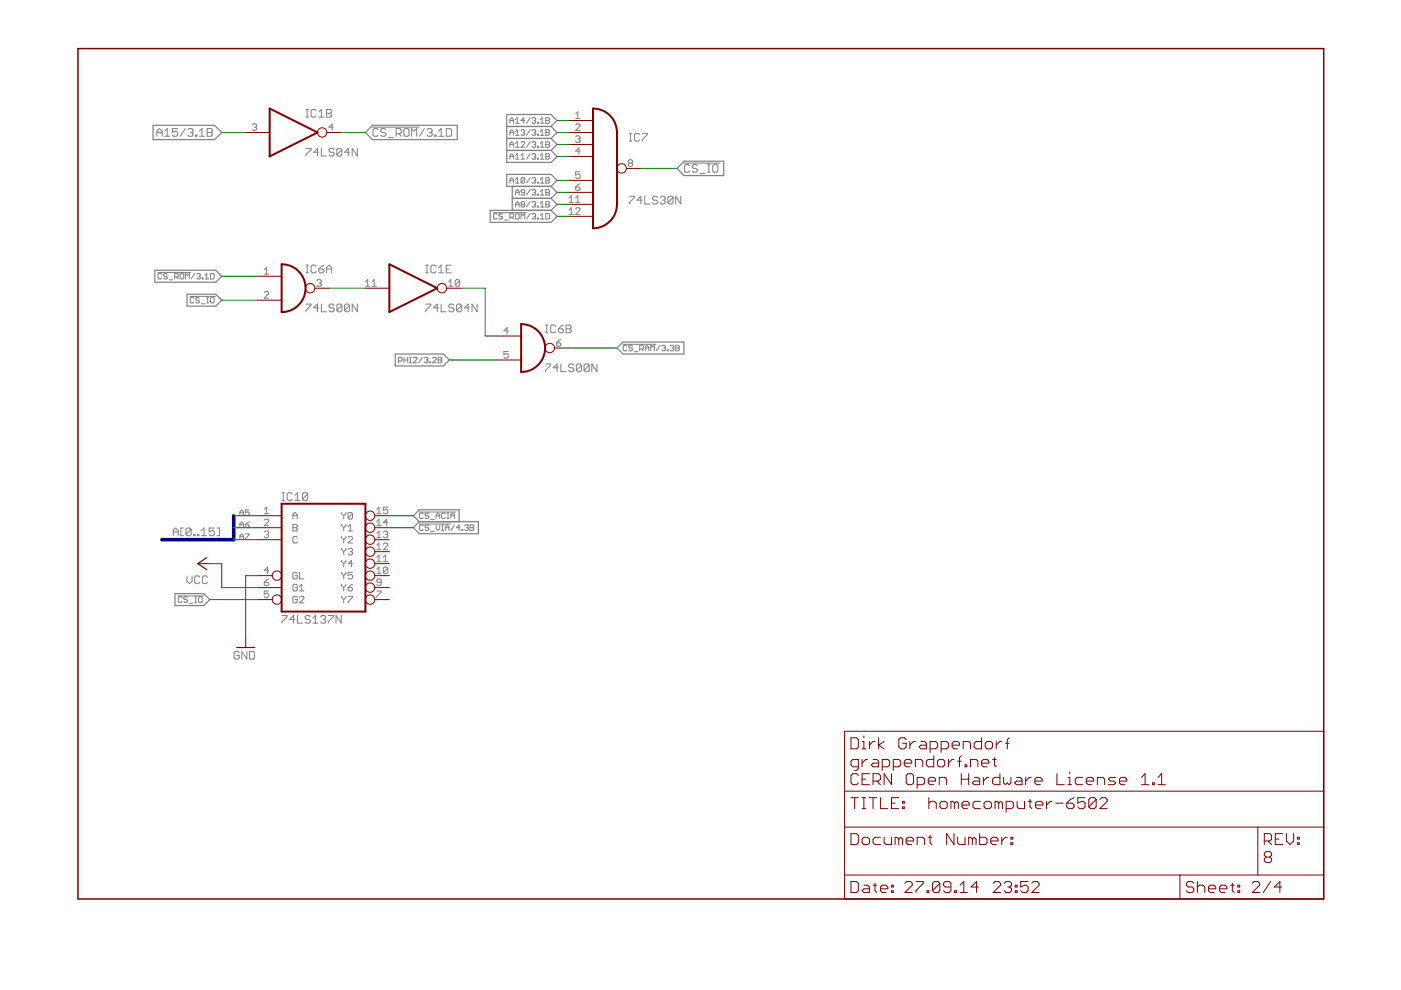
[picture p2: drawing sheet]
<svg xmlns="http://www.w3.org/2000/svg" width="297mm" height="210mm" viewBox="0 0 297 210" stroke-linecap="round" stroke-linejoin="round" font-family="sans-serif">
<g fill="none" stroke="#808080" stroke-width=".21">
<path d="M33.3 28.9v-1.1l.5-.5 .6 .5v1.1M33.3 28.1h1.1M34.9 27.8l.6-.5v1.6M34.9 28.9h1.1M37.6 27.3h-1v.8l.5-.3h.3l.2 .3v.5l-.2 .3h-.6l-.2-.3M39.3 27.3l-1.1 1.6M39.8 27.5l.3-.2h.5l.3 .2v.3l-.3 .3M40.4 28.1h.2M40.6 28.1l.3 .3v.2l-.3 .3h-.5l-.3-.3M41.5 28.6h.2v.3h-.2zM42.3 28.9h1.1M42.3 27.8l.5-.5v1.6"/>
<path d="M43.9 28.1h.8M43.9 27.3h.8l.3 .2v.3l-.3 .3 .3 .3v.2l-.3 .3h-.8zM53.5 26.5l.2-.2h.5l.2 .2-.2 .5M54 27h.2M54.2 27l.2 .2-.2 .5h-.5l-.2-.3M64.9 31.5h1v.2l-1 1.1v.3M64.9 24.8h.5M64.9 23.2h.5M65.1 23.2v1.6M67 23.5l-.2-.3h-.6l-.2 .3v1.1l.2 .2h.6l.2-.2M67.6 32.3h-1.1l.8-.8v1.6M67.6 23.7l.5-.5v1.6"/>
<path d="M67.6 24.8h1.1M68.1 31.5v1.6h1.1M69.2 23.2h.8l.3 .3v.2l-.3 .3 .3 .3v.3l-.3 .2h-.8zM69.2 24h.8M70.7 27h-1l.7-.7v1.4M70.8 31.7l-.2-.2h-.6l-.2 .2v.3l.2 .3h.6l.2 .3v.2l-.2 .3h-.6l-.2-.3M72.5 31.7l-.3-.2h-.5l-.3 .2v1.1M72.5 31.7v1.1l-.3 .3h-.5l-.3-.3M72.5 31.7l-1.1 1.1M74.1 32.3h-1.1l.9-.8v1.6M75.8 31.5v1.6l-1.1-1.6v1.6M79 27h9.8"/>
<path d="M80.2 27.5l-.3-.2h-.5l-.3 .2v1.1l.3 .3h.5l.3-.3M81.8 27.5l-.3-.2h-.5l-.3 .2v.3l.3 .3h.5l.3 .3v.2l-.3 .3h-.5l-.3-.3M82.4 29.2h1M84 28.4h.8l.3-.3v-.6l-.3-.2h-.8v1.6M84.5 28.4l.6 .5M85.6 27.5l.3-.2h.5l.3 .2v1.1l-.3 .3h-.5l-.3-.3zM87.3 28.9v-1.6l.5 .5 .5-.5v1.6M90 27.3l-1.1 1.6M90.5 27.5l.3-.2h.6l.2 .2v.3l-.2 .3M91.1 28.1h.3M91.4 28.1l.2 .3v.2l-.2 .3h-.6l-.3-.3M92.2 28.6h.3v.3h-.3z"/>
<path d="M93 27.8l.5-.5v1.6M93 28.9h1.1M94.6 27.3h.8l.3 .2v1.1l-.3 .3h-.8zM108.1 28.1h.8M108.1 26.1v-.7l.4-.4 .4 .4v.7M108.1 28.7v-.8l.4-.4 .4 .4v.8M108.1 31.2v-.8l.4-.4 .4 .4v.8M108.1 33.7v-.7l.4-.4 .4 .4v.7M108.1 38.8v-.7l.4-.4 .4 .4v.7M108.1 25.5h.8M108.1 30.6h.8M108.1 33.2h.8"/>
<path d="M108.1 38.2h.8M109.3 25.4l.4-.4v1.1M109.3 27.9l.4-.4v1.2M109.3 30.4l.4-.4v1.2M109.3 33l.4-.4v1.1M109.3 38.1l.4-.4v1.1M109.3 26.1h.8M109.3 28.7h.8M109.3 31.2h.8M109.3 33.7h.8M109.3 38.8h.8M110.5 27.7l.2-.2h.3l.3 .2-.3 .4"/>
<path d="M110.5 30.2l.2-.2h.3l.3 .2v.2l-.8 .8h.8M110.5 33.7h.8M110.5 33l.3-.4v1.1M110.8 28.1h.2M111 28.1l.3 .2-.3 .4h-.3l-.2-.2M111.3 37.8l-.3-.1h-.3l-.2 .1v.8M111.3 37.8v.8l-.3 .2h-.3l-.2-.2M111.3 25.5h-.8l.5-.5v1.1M111.3 37.8l-.8 .8M112.4 25l-.8 1.1M112.4 27.5l-.8 1.2M112.4 30l-.8 1.2"/>
<path d="M112.4 32.6l-.8 1.1M112.4 37.7l-.8 1.1M112.8 37.8l.2-.1h.4l.2 .1-.2 .4M112.8 25.2l.2-.2h.4l.2 .2-.2 .3M112.8 27.7l.2-.2h.4l.2 .2-.2 .4M112.8 30.2l.2-.2h.4l.2 .2-.2 .4M112.8 32.8l.2-.2h.4l.2 .2-.2 .4M113.2 28.1h.2M113.2 25.5h.2M113.2 30.6h.2M113.2 33.2h.2M113.2 38.2h.2"/>
<path d="M113.4 38.2l.2 .2-.2 .4h-.4l-.2-.2M113.4 25.5l.2 .2-.2 .4h-.4l-.2-.2M113.4 28.1l.2 .2-.2 .4h-.4l-.2-.2M113.4 30.6l.2 .2-.2 .4h-.4l-.2-.2M113.4 33.2l.2 .2-.2 .3h-.4l-.2-.2M114 25.9h.2v.2h-.2zM114 28.5h.2v.2h-.2zM114 31h.2v.2h-.2zM114 33.5h.2v.2h-.2zM114 38.6h.2v.2h-.2zM114.6 25.4l.4-.4v1.1M114.6 27.9l.4-.4v1.2"/>
<path d="M114.6 30.4l.4-.4v1.2M114.6 33l.4-.4v1.1M114.6 38.1l.4-.4v1.1M114.6 26.1h.7M114.6 28.7h.7M114.6 31.2h.7M114.6 33.7h.7M114.6 38.8h.7M115.7 37.7h.6l.2 .1-.2 .4 .2 .4-.2 .2h-.6zM115.7 28.1h.6M115.7 32.6h.6l.2 .2-.2 .4 .2 .3-.2 .2h-.6zM115.7 25h.6l.2 .2-.2 .3 .2 .4-.2 .2h-.6z"/>
<path d="M115.7 27.5h.6l.2 .2-.2 .4 .2 .4-.2 .2h-.6zM115.7 30h.6l.2 .2-.2 .4 .2 .4-.2 .2h-.6zM115.7 25.5h.6M115.7 30.6h.6M115.7 33.2h.6M115.7 38.2h.6M122 39.7h.7l.3 .4-.3 .3h-.4l-.3-.3zM122 24.2l.5-.5v1.4M122 25.1h1M122 26.5l.3-.2h.4l.3 .2v.2l-1 1h1M122 29l.3-.2h.4l.3 .2-.3 .5M122.5 29.5h.2"/>
<path d="M122.7 29.5l.3 .2-.3 .5h-.4l-.3-.2M123 36.4h-1v.7l.7-.2 .3 .2v.5l-.3 .2h-.4l-.3-.2M123 32h-1l.7-.7v1.4M123 39l-1 .7M133.4 29.9h.6M133.4 28.3h.6M133.4 34.6l-.2-.2 .2-.5h.5l.2 .2-.2 .5M133.4 34.6l-.2 .2 .2 .5h.5l.2-.2-.2-.5M133.4 34.6h.5M133.7 28.3v1.6M135.6 28.6l-.3-.3h-.5l-.3 .3v1.1l.3 .2h.5l.3-.2M136.2 28.3h1v.3l-1 1.1v.2"/>
<path d="M145 34.6h7.7M146.2 35.2l-.3-.3h-.5l-.3 .3v1l.3 .3h.5l.3-.3M147.8 35.2l-.2-.3h-.6l-.3 .3v.2l.3 .3h.6l.2 .3v.2l-.2 .3h-.6l-.3-.3M148.4 36.8h1.1M150 34.9h.6M150 36.5h.6M150.3 34.9v1.6M151.4 34.9h.5l.3 .3v1l-.3 .3h-.5l-.3-.3v-1zM33.5 57.8h7M34.3 58.2l-.2-.2h-.4l-.2 .2v.7l.2 .2h.4l.2-.2M35.5 58.2l-.2-.2h-.4l-.2 .2 .2 .4h.4l.2 .2-.2 .3h-.4l-.2-.2M35.9 59.3h.7"/>
<path d="M37 58.8h.6l.2-.2v-.4l-.2-.2h-.6v1.1M37.4 58.8l.4 .3M38.4 58h.4l.2 .2v.7l-.2 .2h-.4l-.2-.2v-.7zM39.3 59.1v-1.1l.5 .4 .3-.4v1.1M41.3 58l-.8 1.1M41.7 58.2l.2-.2h.4l.2 .2-.2 .4M42.1 58.6h.2M42.3 58.6l.2 .2-.2 .3h-.4l-.2-.2M42.9 58.9h.2v.2h-.2zM43.5 59.1h.7M43.5 58.4l.3-.4v1.1M44.6 58h.6l.2 .2v.7l-.2 .2h-.6z"/>
<path d="M56 57.2l.5-.5v1.4M56 58.1h1M64.9 57.8h.5M64.9 56.2h.5M65.1 56.2v1.6M67 56.5l-.2-.3h-.6l-.2 .3v1.1l.2 .2h.6l.2-.2M67.2 59.5l.2-.2h.5l.2 .2-.2 .5M67.6 57h.8l.3 .3v.3l-.3 .2h-.5l-.3-.2zM67.6 60h.3M67.9 60l.2 .2-.2 .5h-.5l-.2-.2M68.7 56.2l-1.1 .8M69.2 57.8v-1l.6-.6 .5 .6v1"/>
<path d="M69.2 57h1.1M77.5 59.8l.5-.5v1.4M78.9 59.8l.5-.5v1.4M90.3 57.8h.5M90.3 56.2h.5M90.5 56.2v1.6M92.4 56.5l-.2-.3h-.6l-.2 .3v1.1l.2 .2h.6l.2-.2M93 56.8l.5-.6v1.6M93 57.8h1.1M94.6 57h.6M95.1 59.8l.5-.5v1.4M95.7 56.2h-1.1v1.6h1.1"/>
<path d="M97.5 59.5l-.3-.2h-.4l-.3 .2v1M97.5 59.5v1l-.3 .2h-.4l-.3-.2M97.5 59.5l-1 1M104.6 45.1h7M105.4 45.5l-.2-.2h-.4l-.2 .2v.7l.2 .2h.4l.2-.2M106.6 45.5l-.2-.2h-.4l-.2 .2 .2 .4h.4l.2 .2-.2 .3h-.4l-.2-.2M107 46.7h.7M108.1 46.1h.6l.2-.2v-.4l-.2-.2h-.6v1.1M108.5 46.1l.4 .3M109.3 41.4v-.8l.4-.4 .4 .4v.8M109.3 43.9v-.8l.4-.4 .4 .4v.8M109.3 40.8h.8"/>
<path d="M109.3 43.3h.8M109.5 45.3h.4l.2 .2v.7l-.2 .2h-.4l-.2-.2v-.7zM110.5 46.4v-1.1l.3 .4 .5-.4v1.1M110.7 43.3l-.2-.2 .2-.4h.3l.3 .2-.3 .4M110.7 43.3l-.2 .2 .2 .4h.3l.3-.2-.3-.4M110.7 43.3h.3M111.3 40.8h-.6l-.2-.2 .2-.4h.3l.3 .2v.8l-.3 .2h-.3l-.2-.2M112.4 45.3l-.8 1.1M112.4 40.2l-.8 1.2M112.4 42.7l-.8 1.2M112.8 45.5l.2-.2h.4l.2 .2-.2 .4M112.8 40.4l.2-.2h.4l.2 .2-.2 .4"/>
<path d="M112.8 42.9l.2-.2h.4l.2 .2-.2 .4M113.2 45.9h.2M113.2 40.8h.2M113.2 43.3h.2M113.4 45.9l.2 .2-.2 .3h-.4l-.2-.2M113.4 40.8l.2 .2-.2 .4h-.4l-.2-.2M113.4 43.3l.2 .2-.2 .4h-.4l-.2-.2M114 46.2h.2v.2h-.2zM114 41.2h.2v.2h-.2zM114 43.7h.2v.2h-.2zM114.6 40.6l.4-.4v1.2M114.6 46.4h.7"/>
<path d="M114.6 45.7l.4-.4v1.1M114.6 43.1l.4-.4v1.2M114.6 41.4h.7M114.6 43.9h.7M115.7 45.3h.6l.2 .2v.7l-.2 .2h-.6zM115.7 40.2h.6l.2 .2-.2 .4 .2 .4-.2 .2h-.6zM115.7 42.7h.6l.2 .2-.2 .4 .2 .4-.2 .2h-.6zM115.7 40.8h.6M115.7 43.3h.6M120.6 42l.5-.5v1.4M120.6 44.5l.5-.5v1.4M120.6 42.9h1"/>
<path d="M120.6 45.4h1M122 42l.5-.5v1.4M122 44.3l.3-.3h.4l.3 .3v.2l-1 .9h1M122 42.9h1M133.4 41.6h1.1v.3l-1.1 1.1v.2M136.1 42.4h-1l.8-.8v1.6M136.7 41.6v1.6h1.1M139.4 41.9l-.3-.3h-.5l-.3 .3v.3l.3 .2h.5l.3 .3v.3l-.3 .2h-.5l-.3-.2M140 41.9l.3-.3h.5l.3 .3v.3l-.3 .2M140.5 42.4h.3M140.8 42.4l.3 .3v.3l-.3 .2h-.5l-.3-.2M142.7 41.9l-.3-.3h-.5l-.3 .3v1.1"/>
<path d="M142.7 41.9v1.1l-.3 .2h-.5l-.3-.2M142.7 41.9l-1.1 1.1M144.3 41.6v1.6l-1-1.6v1.6M40.3 62.8h5.4M41.1 63.2l-.2-.1h-.4l-.2 .1v.8l.2 .2h.4l.2-.2M42.3 63.2l-.2-.1h-.4l-.2 .1 .2 .4h.4l.2 .2-.2 .4h-.4l-.2-.2M42.7 64.4h.8M43.8 63.1h.4M43.8 64.2h.4M44 63.1v1.1M44.6 63.2l.2-.1h.4l.2 .1v.8l-.2 .2h-.4l-.2-.2zM56 62.1l.3-.3h.4l.3 .3v.2l-1 .9h1"/>
<path d="M64.9 64.5h1v.2l-1 1.1v.3M67.6 65.3h-1.1l.8-.8v1.6M68.1 64.5v1.6h1.1M70.8 64.7l-.2-.2h-.6l-.2 .2v.3l.2 .3h.6l.2 .3v.2l-.2 .3h-.6l-.2-.3M72.5 64.7l-.3-.2h-.5l-.3 .2v1.1M72.5 64.7v1.1l-.3 .3h-.5l-.3-.3M72.5 64.7l-1.1 1.1M74.1 64.7l-.2-.2h-.6l-.3 .2v1.1M74.1 64.7v1.1l-.2 .3h-.6l-.3-.3M74.1 64.7l-1.1 1.1M75.8 64.5v1.6l-1.1-1.6v1.6M77.5 60.7h.9"/>
<path d="M78.9 60.7h.9M84.5 76.5h.6l.2-.2v-.4l-.2-.1h-.6v1.1M85.7 75.8v1.1M85.7 76.3h.7M86.4 75.8v1.1M86.8 75.8h.4M86.8 76.9h.4M87 75.8v1.1M87.6 75.9l.2-.1h.4l.2 .1v.2l-.8 .8h.8M89.6 75.8l-.8 1.1M89.9 75.9l.2-.1h.4l.2 .1-.2 .4M90.3 64.5h1v.2l-1 1.1v.3"/>
<path d="M90.3 76.3h.2M90.5 76.3l.2 .2-.2 .4h-.4l-.2-.2M91.1 76.7h.2v.2h-.2zM91.7 75.9l.2-.1h.4l.2 .1v.2l-.8 .8h.8M92.9 75.8h.6l.1 .1-.1 .4 .1 .4-.1 .2h-.6zM92.9 76.3h.6M93 65.3h-1.1l.8-.8v1.6M93.5 64.5v1.6h1.1M95.1 60.7h1M96.2 64.7l-.2-.2h-.6l-.2 .2v.3l.2 .3h.6l.2 .3v.2l-.2 .3h-.6l-.2-.3M97.9 64.7l-.3-.2h-.5l-.3 .2v1.1M97.9 64.7v1.1l-.3 .3h-.5l-.3-.3"/>
<path d="M97.9 64.7l-1.1 1.1M99.5 65.3h-1.1l.9-.8v1.6M101.2 64.5v1.6l-1.1-1.6v1.6M107.8 70.1h-1l.7-.7v1.4M107.8 74.5h-1v.7l.5-.2 .5 .2v.5l-.3 .2h-.4l-.3-.2M115.7 77.2h1v.2l-1 1.1v.3M115.7 70.5h.5M115.7 68.9h.5M115.9 68.9v1.6M117.8 69.2l-.2-.3h-.6l-.3 .3v1.1l.3 .2h.6l.2-.2M118 72.7h.7l.2 .5-.2 .2h-.5l-.2-.2zM118.4 78h-1.1l.8-.8v1.6"/>
<path d="M118.4 69.7h.8l.3 .3v.3l-.3 .2h-.6l-.2-.2zM118.9 77.2v1.6h1.1M118.9 72l-.9 .7M119.5 68.9l-.6 .3-.5 .5M120 68.9h.8l.3 .3v.3l-.3 .2 .3 .3v.3l-.3 .2h-.8zM120 69.7h.8M121.6 77.4l-.2-.2h-.6l-.2 .2v.3l.2 .3h.6l.2 .3v.2l-.2 .3h-.6l-.2-.3M123.3 77.4l-.3-.2h-.5l-.3 .2v1.1M123.3 77.4v1.1l-.3 .3h-.5l-.3-.3M123.3 77.4l-1.1 1.1M124.9 77.4l-.2-.2h-.6l-.3 .2v1.1M124.9 77.4v1.1l-.2 .3h-.6l-.3-.3"/>
<path d="M124.9 77.4l-1.1 1.1M126.6 77.2v1.6l-1.1-1.6v1.6M132.1 73h7M132.9 73.4l-.2-.2h-.4l-.2 .2v.8l.2 .2h.4l.2-.2M134.1 73.4l-.2-.2h-.4l-.2 .4 .2 .2h.4l.2 .4-.2 .2h-.4l-.2-.2M134.5 74.6h.8M135.6 74h.6l.2-.2v-.4l-.2-.2h-.6v1.2M136 74l.4 .4M136.8 73.8h.8M136.8 74.4v-.8l.4-.4 .4 .4v.8M138 74.4v-1.2l.4 .4 .3-.4v1.2M139.9 73.2l-.8 1.2"/>
<path d="M140.3 73.4l.2-.2h.4l.2 .2-.2 .4M140.7 73.8h.2M140.9 73.8l.2 .2-.2 .4h-.4l-.2-.2M141.5 74.2h.2v.2h-.2zM142.1 73.4l.2-.2h.4l.2 .2-.2 .4M142.5 73.8h.2M142.7 73.8l.2 .2-.2 .4h-.4l-.2-.2M143.2 73.2h.6l.2 .2-.2 .4 .2 .4-.2 .2h-.6zM143.2 73.8h.6M36.7 113.6v-1.1l.6-.5 .5 .5v1.1M36.7 112.8h1.1M38.9 112h-.5v1.6h.5"/>
<path d="M40.5 112.2v1.1l-.2 .3h-.6l-.3-.3M40.5 112.2l-.2-.2h-.6l-.3 .2v1.1M40.5 112.2l-1.1 1.1M41.1 113.3h.3v.3h-.3zM41.9 113.3h.3v.3h-.3zM42.7 113.6h1.1M42.7 112.5l.6-.5v1.6M45.4 112h-1.1v.8l.6-.3h.3l.2 .3v.5l-.2 .3h-.6l-.3-.3M46 112h.5v1.6h-.5M50.9 109.3v-.8l.4-.4 .3 .4v.8M50.9 111.8v-.7l.4-.4 .3 .4v.7M50.9 114.4v-.8l.4-.4 .3 .4v.8"/>
<path d="M50.9 108.7h.7M50.9 111.3h.7M50.9 113.8h.7M52 111.3h.6l.2 .3-.2 .2h-.4l-.2-.2zM52 113.2h.8v.2l-.8 .8v.2M52.8 108.1h-.8v.6l.4-.2 .4 .2v.4l-.2 .2h-.4l-.2-.2M52.8 110.7l-.8 .6M56 110.3l.3-.2h.4l.3 .2v.2l-1 1h1M56 108l.5-.5v1.4M56 112.8l.3-.2h.4l.3 .2-.3 .5M56 108.9h1M56.5 113.3h.2"/>
<path d="M56.7 113.3l.3 .2-.3 .5h-.4l-.3-.2M59.8 106.1h.5M59.8 104.5h.5M60 104.5v1.6M62 104.7l-.3-.2h-.5l-.3 .2v1.1l.3 .3h.5l.3-.3M62.1 110v-.9l.5-.5 .4 .5v.9M62.1 111.2h.7l.2 .2-.2 .5 .2 .5-.2 .2h-.7zM62.1 109.3h.9M62.1 111.9h.7M62.5 105l.6-.5v1.6M62.5 106.1h1.1M63 114l-.2-.3h-.5l-.2 .3v.9l.2 .2h.5l.2-.2"/>
<path d="M65.2 104.7v1.1l-.2 .3h-.6l-.3-.3M65.2 104.7l-.2-.2h-.6l-.3 .2v1.1M65.2 104.7l-1.1 1.1M72.4 108.6v.3l.5 .4M72.4 111.2v.2l.5 .5M72.4 113.7v.3l.5 .4M72.4 116.3v.2l.5 .5M72.4 118.8v.2l.5 .5M72.9 109.3v.7M72.9 111.9v.7M72.9 114.4v.7M72.9 117v.7"/>
<path d="M72.9 119.5v.7M73.3 108.6v.3l-.4 .4M73.3 111.2v.2l-.4 .5M73.3 113.7v.3l-.4 .4M73.3 116.3v.2l-.4 .5M73.3 118.8v.2l-.4 .5M73.8 112.6h.9M73.8 114l.2-.3h.5l.2 .3v.2l-.9 .9h.9M73.8 116.5l.2-.2h.5l.2 .2-.2 .5M73.8 111.7l.5-.5v1.4M74.3 117h.2M74.5 117l.2 .2-.2 .5h-.5l-.2-.3"/>
<path d="M74.7 108.9v.9l-.2 .2h-.5l-.2-.2M74.7 108.9l-.2-.3h-.5l-.2 .3v.9M74.7 119.5h-.9l.7-.7v1.4M74.7 108.9l-.9 .9M79.9 118.2l.4-.5v1.4M79.9 108.9h.9M79.9 111.5h.9M79.9 114h.9M79.9 108l.4-.5v1.4M79.9 110.5l.4-.4v1.4M79.9 113.1l.4-.5v1.4M79.9 115.6l.4-.5v1.4"/>
<path d="M79.9 119.1h.9M79.9 116.5h.9M81.3 112.8l.2-.2h.5l.2 .2-.2 .5M81.3 115.4l.2-.3h.5l.2 .3v.2l-.9 .9h.9M81.3 119.1h.9M81.3 118.2l.4-.5v1.4M81.7 113.3h.3M82 113.3l.2 .2-.2 .5h-.5l-.2-.2M82.2 110.8h-.9l.7-.7v1.4M82.2 107.5h-.9v.7l.4-.2 .5 .2v.5l-.2 .2h-.5l-.2-.2M88.9 111.1h6.6M88.9 108.6h7.8"/>
<path d="M89.7 111.5l-.2-.2h-.3l-.2 .2v.8l.2 .2h.3l.2-.2M89.7 109l-.2-.2h-.3l-.2 .2v.7l.2 .2h.3l.2-.2M90.9 109l-.2-.2h-.4l-.2 .2 .2 .3h.4l.2 .2-.2 .4h-.4l-.2-.2M90.9 111.5l-.2-.2h-.4l-.2 .2 .2 .4h.4l.2 .2-.2 .4h-.4l-.2-.2M91.3 112.7h.8M91.3 110.1h.8M92.5 109.3h.7M92.5 109.9v-.7l.4-.4 .3 .4v.7M92.5 111.3v.8l.4 .4 .3-.4v-.8M93.6 112.5h.4M93.6 111.3h.4M93.8 111.3v1.2"/>
<path d="M94.4 111.9h.8M94.4 109l-.2-.2h-.4l-.2 .2v.7l.2 .2h.4l.2-.2M94.4 112.5v-.8l.4-.4 .4 .4v.8M94.8 108.8h.4M94.8 109.9h.4M95 108.8v1.1M95.6 109.9v-.7l.4-.4 .4 .4v.7M95.6 109.3h.8M96.4 111.3l-.8 1.2M97.5 111.9h-.7l.5-.6v1.2M97.9 112.3h.2v.2h-.2zM98.5 111.5l.2-.2h.4l.2 .2-.2 .4"/>
<path d="M98.9 111.9h.2M99.1 111.9l.2 .2-.2 .4h-.4l-.2-.2M99.7 111.9h.6M99.7 111.3h.6l.2 .2-.2 .4 .2 .4-.2 .2h-.6zM37.7 126.3h5.5M38.6 126.7l-.2-.2h-.4l-.2 .2v.8l.2 .2h.4l.2-.2M39.6 122.1v1.1l.6 .5 .5-.5v-1.1M39.7 126.7l-.2-.2h-.3l-.2 .2 .2 .4h.3l.2 .2-.2 .4h-.3l-.2-.2M40.1 127.9h.8M41.3 126.5h.4M41.3 127.7h.4M41.5 126.5v1.2"/>
<path d="M42.1 126.7l.2-.2h.4l.2 .2v.8l-.2 .2h-.4l-.2-.2zM42.4 122.4l-.3-.3h-.5l-.3 .3v1.1l.3 .2h.5l.3-.2M44 122.4l-.3-.3h-.5l-.3 .3v1.1l.3 .2h.5l.3-.2M50.7 138.4l-.3-.3h-.5l-.3 .3v1.1l.3 .2h.5l.3-.2v-.6h-.5M52.3 138.1v1.6l-1-1.6v1.6M52.9 138.1h.8l.3 .3v1.1l-.3 .2h-.8zM56 123.5h.7l.3 .4-.3 .3h-.4l-.3-.3zM57 125.3h-1v.7l.7-.2 .3 .2v.5l-.3 .2h-.4l-.3-.2M57 120.9h-1l.7-.7v1.4M57 122.8l-1 .7M59.8 130.5h1.1v.3l-1.1 1v.3M62.5 131.3h-1.1l.8-.8v1.6"/>
<path d="M63 121.6l-.2-.3h-.5l-.2 .3v.9l.2 .2h.5l.2-.2v-.5h-.4M63 124.1l-.2-.2h-.5l-.2 .2v1l.2 .2h.5l.2-.2v-.5h-.4M63 126.7l-.2-.3h-.5l-.2 .3v.9l.2 .2h.5l.2-.2v-.5h-.4M63.1 130.5v1.6h1M63.5 126.7l.2-.3h.5l.2 .3v.2l-.9 .9h.9M63.5 121.3v1.4h.9M63.5 125.3h.9M63.5 124.4l.5-.5v1.4M65.8 130.8l-.3-.3h-.5l-.3 .3v.2l.3 .3h.5l.3 .3v.2l-.3 .3h-.5l-.3-.3M66.3 132.1h1.1M66.3 131l.6-.5v1.6M68 130.8l.2-.3h.6l.2 .3v.2l-.2 .3"/>
<path d="M68.5 131.3h.3M68.8 131.3l.2 .3v.2l-.2 .3h-.6l-.2-.3M69.6 130.5h1.1v.3l-1.1 1v.3M72.3 130.5v1.6l-1.1-1.6v1.6M72.4 121.3v.3l.5 .4M72.4 123.9v.2l.5 .5M72.4 126.4v.3l.5 .4M72.9 122v.7M72.9 124.6v.7M72.9 127.1v.7M73.3 126.4v.3l-.4 .4M73.3 121.3v.3l-.4 .4"/>
<path d="M73.3 123.9v.2l-.4 .5M73.8 126.4h.9v.3l-.9 .9v.2M73.8 124.6h.7l.2 .5-.2 .2h-.5l-.2-.2zM74.7 121.3h-.9v.7l.5-.2 .4 .2v.5l-.2 .2h-.5l-.2-.2M74.7 123.9l-.9 .7M79.9 125.3h.9v.2l-.9 1v.2M79.9 120.7l.4-.5v1.4M79.9 121.6h.9M80.8 123.5h-.7l-.2-.3 .2-.4h.5l.2 .2v.9l-.2 .3h-.5l-.2-.3M82.2 120.5v.9l-.2 .2h-.5l-.2-.2M82.2 120.5l-.2-.3h-.5l-.2 .3v.9M82.2 120.5l-.9 .9"/>
</g>
<g fill="none" stroke="#808080" stroke-width=".25">
<path d="M32.4 26.6h13.1l1.5 1.5-1.5 1.5h-13.1zM77.5 28.1l1.5-1.5h17.9v3h-17.9zM107.4 26.8h9.4M107.4 37h9.4l1.3 1.2-1.3 1.3h-9.4zM107.4 29.4h9.4M107.4 31.9h9.4M108.6 39.5v5.1M116.8 26.8l1.3-1.3-1.3-1.2h-9.4v10.1h9.4l1.3-1.2-1.3-1.3M116.8 26.8l1.3 1.3-1.3 1.3M116.8 29.4l1.3 1.2-1.3 1.3M116.8 39.5l1.3 1.3-1.3 1.3M145 34.2h8.4v3h-8.4l-1.5-1.5z"/>
<path d="M32.8 57.3h12.9l1.3 1.3-1.3 1.2h-12.9zM103.9 44.6h12.9l1.3 1.3-1.3 1.2h-12.9zM108.6 42.1h8.2M116.8 42.1l1.3 1.2-1.3 1.3M39.6 62.4h6.1l1.3 1.2-1.3 1.3h-6.1zM83.8 75.1h10.2l1.2 1.2-1.2 1.3h-10.2zM130.8 73.8l1.3-1.3h12.9v2.6h-12.9zM87.6 111.9l1.3-1.3h12.5v2.6h-12.5zM88.9 110.6l-1.3-1.3 1.3-1.2h8.4v2.5M37.1 125.9h6.1l1.3 1.2-1.3 1.3h-6.1z"/>
</g>
<g fill="none" stroke="#800000" stroke-width=".21">
<path d="M52.1 28.1h5.1M69.3 28.1h3.1M120.6 25.5h5.1M120.6 28.1h5.1M120.6 30.6h5.1M120.6 33.2h5.1M120.6 38.2h5.1M132.8 35.7h3.1M54.6 58.6h5.1M120.6 40.8h5.1M120.6 43.3h5.1M120.6 45.9h5.1"/>
<path d="M54.6 63.6h5.1M66.8 61.1h3.1M77.5 61.1h5M94.7 61.1h3.1M105.4 71.2h5.1M105.4 76.3h5.1M117.6 73.8h3M41.9 119.5h2.6M54.6 109.3h5.1M54.6 111.9h5.1M54.6 114.4h5.1M79.5 109.3h3"/>
<path d="M79.5 111.9h3M79.5 114.4h3M79.5 119.5h3M79.5 117h3M52.1 134.7v2.6M54.6 122h3.1M54.6 127.1h3.1M54.6 124.6h5.1M79.5 122h3M79.5 127.1h3M79.5 124.6h3M179.1 155h101.5v35.6h-101.5z"/>
<path d="M180.4 156.4h1.2l.4 .4v1.6l-.4 .4h-1.2zM182.8 158.8h.8M182.8 157.2h.4v1.6M183.2 156v.4M184.3 157.2v1.6M185.5 157.2h-.4l-.8 .8M186.3 156.4v2.4M187.5 157.2l-1.2 .8 1.2 .8M192.1 156.8l-.4-.4h-.7l-.4 .4v1.6l.4 .4h.7l.4-.4v-.8h-.8M192.9 157.2v1.6M194.1 157.2h-.4l-.8 .8M195.2 157.2h.8l.4 .4v1.2h-1.2l-.3-.4 .3-.4h1.2"/>
<path d="M197.2 158.8h1.2l.4-.4v-.8l-.4-.4h-1.2v2.3M199.5 158.8h1.2l.4-.4v-.8l-.4-.4h-1.2v2.3M201.9 158h1.5v-.4l-.4-.4h-.7l-.4 .4v.8l.4 .4h.7M204.2 158.8v-1.6h1.2l.4 .4v1.2M208.1 156.4v2.4h-1.2l-.4-.4v-.8l.4-.4h1.2M208.9 157.6l.4-.4h.8l.3 .4v.8l-.3 .4h-.8l-.4-.4zM211.2 157.2v1.6M212.4 157.2h-.4l-.8 .8M213.2 157.6h.8M214 156.4l-.4 .4v2M179.1 175.4h101.5M179.1 167.7h101.5"/>
<path d="M180.4 176.7h1.2l.4 .4v1.6l-.4 .4h-1.2zM180.4 169.1h1.6M181.2 169.1v2.3M182 162.6h-1.2l-.4-.4v-.8l.4-.4h1.2v2l-.4 .3h-.4M182 164.4l-.4-.4h-.8l-.4 .4v1.6l.4 .4h.8l.4-.4M182.8 177.9l.4-.4h.7l.4 .4v.8l-.4 .4h-.7l-.4-.4zM182.8 161v1.6M182.8 165.2h.8M182.8 169.1h.8M182.8 171.4h.8M183.2 169.1v2.3M183.9 161h-.3l-.8 .8"/>
<path d="M184.3 164h-1.5v2.4h1.5M184.3 169.1h1.6M185.1 161h.8l.4 .4v1.2h-1.2l-.4-.4 .4-.4h1.2M185.1 165.6h1.2l.4-.4v-.8l-.4-.4h-1.2v2.4M185.1 169.1v2.3M185.9 165.6l.8 .8M186.7 177.5h-1.2l-.4 .4v.8l.4 .4h1.2M186.7 169.1v2.3h1.5M187 162.6h1.2l.4-.4v-.8l-.4-.4h-1.2v2.3M187.5 177.5v1.2l.3 .4h1.2v-1.6M189 164v2.4l-1.5-2.4v2.4M189 170.3h.8"/>
<path d="M189.4 162.6h1.2l.4-.4v-.8l-.4-.4h-1.2v2.3M190.6 177.9v1.2M190.6 169.1h-1.6v2.3h1.6M190.6 177.9l-.4-.4h-.4v1.6M190.6 177.9l.4-.4 .3 .4v1.2M191.3 169.9h.4v.4h-.4zM191.3 171.1h.4v.3h-.4zM191.7 161.8h1.6v-.4l-.4-.4h-.8l-.4 .4v.8l.4 .4h.8M192.1 178.3h1.6v-.4l-.4-.4h-.8l-.4 .4v.8l.4 .4h.8M192.5 164h.8l.4 .4v1.6l-.4 .4h-.8l-.4-.4v-1.6zM194.1 162.6v-1.6h1.1l.4 .4v1.2M194.5 166.4h1.1l.4-.4v-.8l-.4-.4h-1.1v2.4"/>
<path d="M194.5 179.1v-1.6h1.1l.4 .4v1.2M196.8 165.6h1.6v-.4l-.4-.4h-.8l-.4 .4v.8l.4 .4h.8M196.8 177.5h.8M196.9 169.1v2.3M196.9 170.3l.4-.4h.8l.4 .4v1.1M197.2 177.1v1.6l.4 .4M198 160.2v2.4h-1.2l-.4-.4v-.8l.4-.4h1.2M199.1 161h.8l.4 .4v.8l-.4 .4h-.8l-.3-.4v-.8zM199.1 166.4v-1.6h1.2l.4 .4v1.2M199.3 170.3l.4-.4h.7l.4 .4v.8l-.4 .3h-.7l-.4-.3zM201.1 161v1.6M202.3 161h-.4l-.8 .8"/>
<path d="M202.3 176.7v2.4l-1.6-2.4v2.4M202.4 170.3l-.4-.4h-.4v1.5M202.4 170.3v1.1M202.4 170.3l.4-.4 .4 .4v1.1M203 161.4h.8M203 177.5v1.2l.4 .4h1.2v-1.6M203.8 160.2l-.4 .4v2M203.8 165.2h1.6M203.8 164v2.4M204 170.7h1.5v-.4l-.4-.4h-.8l-.3 .4v.8l.3 .3h.8M204.6 162.2h.4v.4h-.4zM205.4 164v2.4"/>
<path d="M205.8 162.6v-1.6h1.1l.4 .4v1.2M206.2 177.9l-.4-.4h-.4v1.6M206.2 177.9v1.2M206.2 177.9l.3-.4 .4 .4v1.2M206.5 164.8h.8l.4 .4v1.2h-1.2l-.3-.4 .3-.4h1.2M207.7 176.7v2.4h1.2l.4-.4v-.8l-.4-.4h-1.2M207.9 169.9h-1.2l-.4 .4v.8l.4 .3h1.2M208.1 161.8h1.6v-.4l-.4-.4h-.8l-.4 .4v.8l.4 .4h.8M208.5 164.8v1.6M208.6 170.3l.4-.4h.8l.4 .4v.8l-.4 .3h-.8l-.4-.3zM209.7 164.8h-.4l-.8 .8M210.1 178.3h1.5v-.4l-.4-.4h-.8l-.3 .4v.8l.3 .4h.8"/>
<path d="M210.4 161h.8M210.8 160.6v1.6l.4 .4M211.8 170.3l-.4-.4h-.4v1.5M211.8 170.3v1.1M211.8 170.3l.3-.4 .4 .4v1.1M212 164v2.4h-1.2l-.4-.4v-.8l.4-.4h1.2M212.4 177.5v1.6M212.8 164.8v1.2l.4 .4 .4-.4 .4 .4 .3-.4v-1.2M213.3 171.4h1.2l.4-.3v-.8l-.4-.4h-1.2v2.3M213.6 177.5h-.4l-.8 .8M214.3 177.5h.4v.4h-.4zM214.3 178.7h.4v.4h-.4z"/>
<path d="M215.5 164.8h.8l.4 .4v1.2h-1.2l-.4-.4 .4-.4h1.2M215.6 169.9v1.2l.4 .3h1.2v-1.5M217.5 164.8v1.6M218 169.9h.8M218.4 169.5v1.6l.4 .3M218.6 164.8h-.4l-.7 .8M219.4 165.6h1.6v-.4l-.4-.4h-.8l-.4 .4v.8l.4 .4h.8M219.5 170.7h1.6v-.4l-.4-.4h-.8l-.4 .4v.8l.4 .3h.8M221.9 169.9v1.5M223.1 169.9h-.4l-.8 .8M223.8 170.3h1.6M224.1 164v2.4h1.5"/>
<path d="M226.2 170.3h1.1l.4 .4v.4l-.4 .3h-.7l-.4-.3zM226.4 166.4h.8M226.4 164.8h.4v1.6M226.8 163.7v.3M227.7 169.1l-.8 .4-.7 .8M229.5 164.8h-1.1l-.4 .4v.8l.4 .4h1.1M230.1 169.1h-1.6v1.2l.8-.4h.4l.4 .4v.8l-.4 .3h-.8l-.4-.3M230.3 165.6h1.6v-.4l-.4-.4h-.8l-.4 .4v.8l.4 .4h.8M232.4 169.5l-.4-.4h-.8l-.4 .4v1.6M232.4 169.5v1.6l-.4 .3h-.8l-.4-.3M232.4 169.5l-1.6 1.6M232.7 166.4v-1.6h1.1l.4 .4v1.2"/>
<path d="M233.2 169.5l.4-.4h.8l.3 .4v.4l-1.5 1.5h1.5M236.6 164.8h-1.2l-.4 .4 .4 .4h.8l.4 .4-.4 .4h-1.2M237.3 165.6h1.6v-.4l-.4-.4h-.8l-.4 .4v.8l.4 .4h.8M242 166.4h1.6M242 164.8l.8-.8v2.4M244.3 166h.5v.4h-.5zM245.5 166.4h1.6M245.5 164.8l.8-.8v2.4M266.7 175.4v10.1M268.1 178.3h1.1l.4-.4v-.8l-.4-.4h-1.1v2.4M268.8 178.3l.8 .8M270.4 177.9h.8"/>
<path d="M271.9 176.7h-1.5v2.4h1.5M272.7 176.7v1.6l.8 .8 .8-.8v-1.6M275.1 178.7h.4v.4h-.4zM275.1 177.5h.4v.4h-.4zM179.1 185.5h101.5M180.4 186.9h1.2l.4 .4v1.5l-.4 .4h-1.2zM183.2 187.7h.7l.4 .4v1.1h-1.1l-.4-.4 .4-.4h1.1M185.1 187.7h.8M185.5 187.3v1.5l.4 .4M186.7 188.4h1.5v-.3l-.4-.4h-.8l-.3 .4v.7l.3 .4h.8M189 187.7h.4v.4h-.4zM189 188.8h.4v.4h-.4z"/>
<path d="M191.9 187.3l.4-.4h.7l.4 .4v.4l-1.5 1.5h1.5M194.2 186.9h1.5v.4l-1.5 1.5v.4M196.5 188.8h.4v.4h-.4zM199.3 187.3v1.5l-.4 .4h-.8l-.4-.4M199.3 187.3l-.4-.4h-.8l-.4 .4v1.5M199.3 187.3l-1.6 1.5M201.6 188.1h-1.2l-.4-.4v-.4l.4-.4h.8l.4 .4v1.5l-.4 .4h-.8l-.4-.4M202.4 188.8h.4v.4h-.4zM203.6 189.2h1.5M203.6 187.7l.7-.8v2.3M207.5 188.1h-1.6l1.2-1.2v2.3M210.6 187.3l.4-.4h.7l.4 .4v.4l-1.5 1.5h1.5"/>
<path d="M212.9 187.3l.4-.4h.8l.4 .4v.4l-.4 .4M213.7 188.1h.4M214.1 188.1l.4 .3v.4l-.4 .4h-.8l-.4-.4M215.2 188.8h.4v.4h-.4zM215.2 187.7h.4v.4h-.4zM218 186.9h-1.6v1.2l.8-.4h.4l.4 .4v.7l-.4 .4h-.8l-.4-.4M218.8 187.3l.3-.4h.8l.4 .4v.4l-1.5 1.5h1.5M250.2 185.5v5.1M253.1 187.3l-.4-.4h-.8l-.4 .4v.4l.4 .4h.8l.4 .3v.4l-.4 .4h-.8l-.4-.4M253.9 188.1l.4-.4h.8l.3 .4v1.1M253.9 186.9v2.3M256.2 188.4h1.6v-.3l-.4-.4h-.8l-.4 .4v.7l.4 .4h.8"/>
<path d="M258.6 188.4h1.5v-.3l-.4-.4h-.7l-.4 .4v.7l.4 .4h.7M260.9 187.7h.8M261.3 187.3v1.5l.4 .4M262.4 188.8h.4v.4h-.4zM262.4 187.7h.4v.4h-.4zM265.5 187.3l.4-.4h.8l.4 .4v.4l-1.6 1.5h1.6M268.4 181.7l-.3-.4v-.4l.3-.3h.8l.4 .3v.4l-.4 .4M268.4 181.7l-.3 .4v.4l.3 .4h.8l.4-.4v-.4l-.4-.4M268.4 181.7h.8M269.4 186.9l-1.6 2.3M271.7 188.1h-1.5l1.2-1.2v2.3"/>
<circle cx="68.3" cy="28.1" r=".99"/>
<circle cx="131.8" cy="35.7" r=".99"/>
<circle cx="65.8" cy="61.1" r=".99"/>
<circle cx="93.7" cy="61.1" r=".99"/>
<circle cx="116.6" cy="73.8" r=".99"/>
<circle cx="78.5" cy="117" r=".99"/>
<circle cx="78.5" cy="114.4" r=".99"/>
<circle cx="78.5" cy="109.3" r=".99"/>
<circle cx="78.5" cy="119.5" r=".99"/>
<circle cx="78.5" cy="111.9" r=".99"/>
<circle cx="58.7" cy="122" r=".99"/>
<circle cx="58.7" cy="127.1" r=".99"/>
<circle cx="78.5" cy="122" r=".99"/>
<circle cx="78.5" cy="127.1" r=".99"/>
<circle cx="78.5" cy="124.6" r=".99"/>
</g>
<path d="M16.5 10.3h264.1v180.3h-264.1z" fill="none" stroke="#800000" stroke-width=".32"/>
<path d="M57.2 23l10.1 5.1-10.1 5.1zM125.7 23a5.1 5.1 0 0 1 5.1 5.1v15.2a5.1 5.1 0 0 1-5.1 5.1zM59.7 56a5.1 5.1 0 0 1 5.1 5.1 5.1 5.1 0 0 1-5.1 5.1zM82.5 56l10.2 5.1-10.2 5.1zM110.5 68.7a5.1 5.1 0 0 1 5.1 5.1 5.1 5.1 0 0 1-5.1 5.1zM59.7 106.8h17.8v22.9h-17.8z" fill="none" stroke="#800000" stroke-width=".42"/>
<path d="M43.8 118.2l-1.9 1.3 1.9 1.3M50.2 137.3h3.8" fill="none" stroke="#800000" stroke-width=".25"/>
<path d="M49.6 109.3v5.1h-15.3" fill="none" stroke="#000080" stroke-width=".76"/>
<g fill="none" stroke="#008000" stroke-width=".21">
<path d="M47 28.1h5.1M72.4 28.1h5.1M118.1 28.1h2.5M118.1 25.5h2.5M118.1 30.6h2.5M118.1 33.2h2.5M118.1 38.2h2.5M135.9 35.7h7.6M47 58.6h7.6M118.1 45.9h2.5M118.1 40.8h2.5M118.1 43.3h2.5"/>
<path d="M47 63.6h7.6M69.9 61.1h7.6M95.2 76.3h10.2M97.8 61.1h5.1v10.1h2.5M120.6 73.8h10.2M44.5 119.5h2.5v5.1h7.6M49.6 111.9h5M49.6 109.3h5M49.6 114.4h5M82.5 111.9h5.1M82.5 109.3h5.1M44.5 127.1h10.1"/>
<path d="M54.6 122h-2.5v12.7"/>
</g>
</svg>
